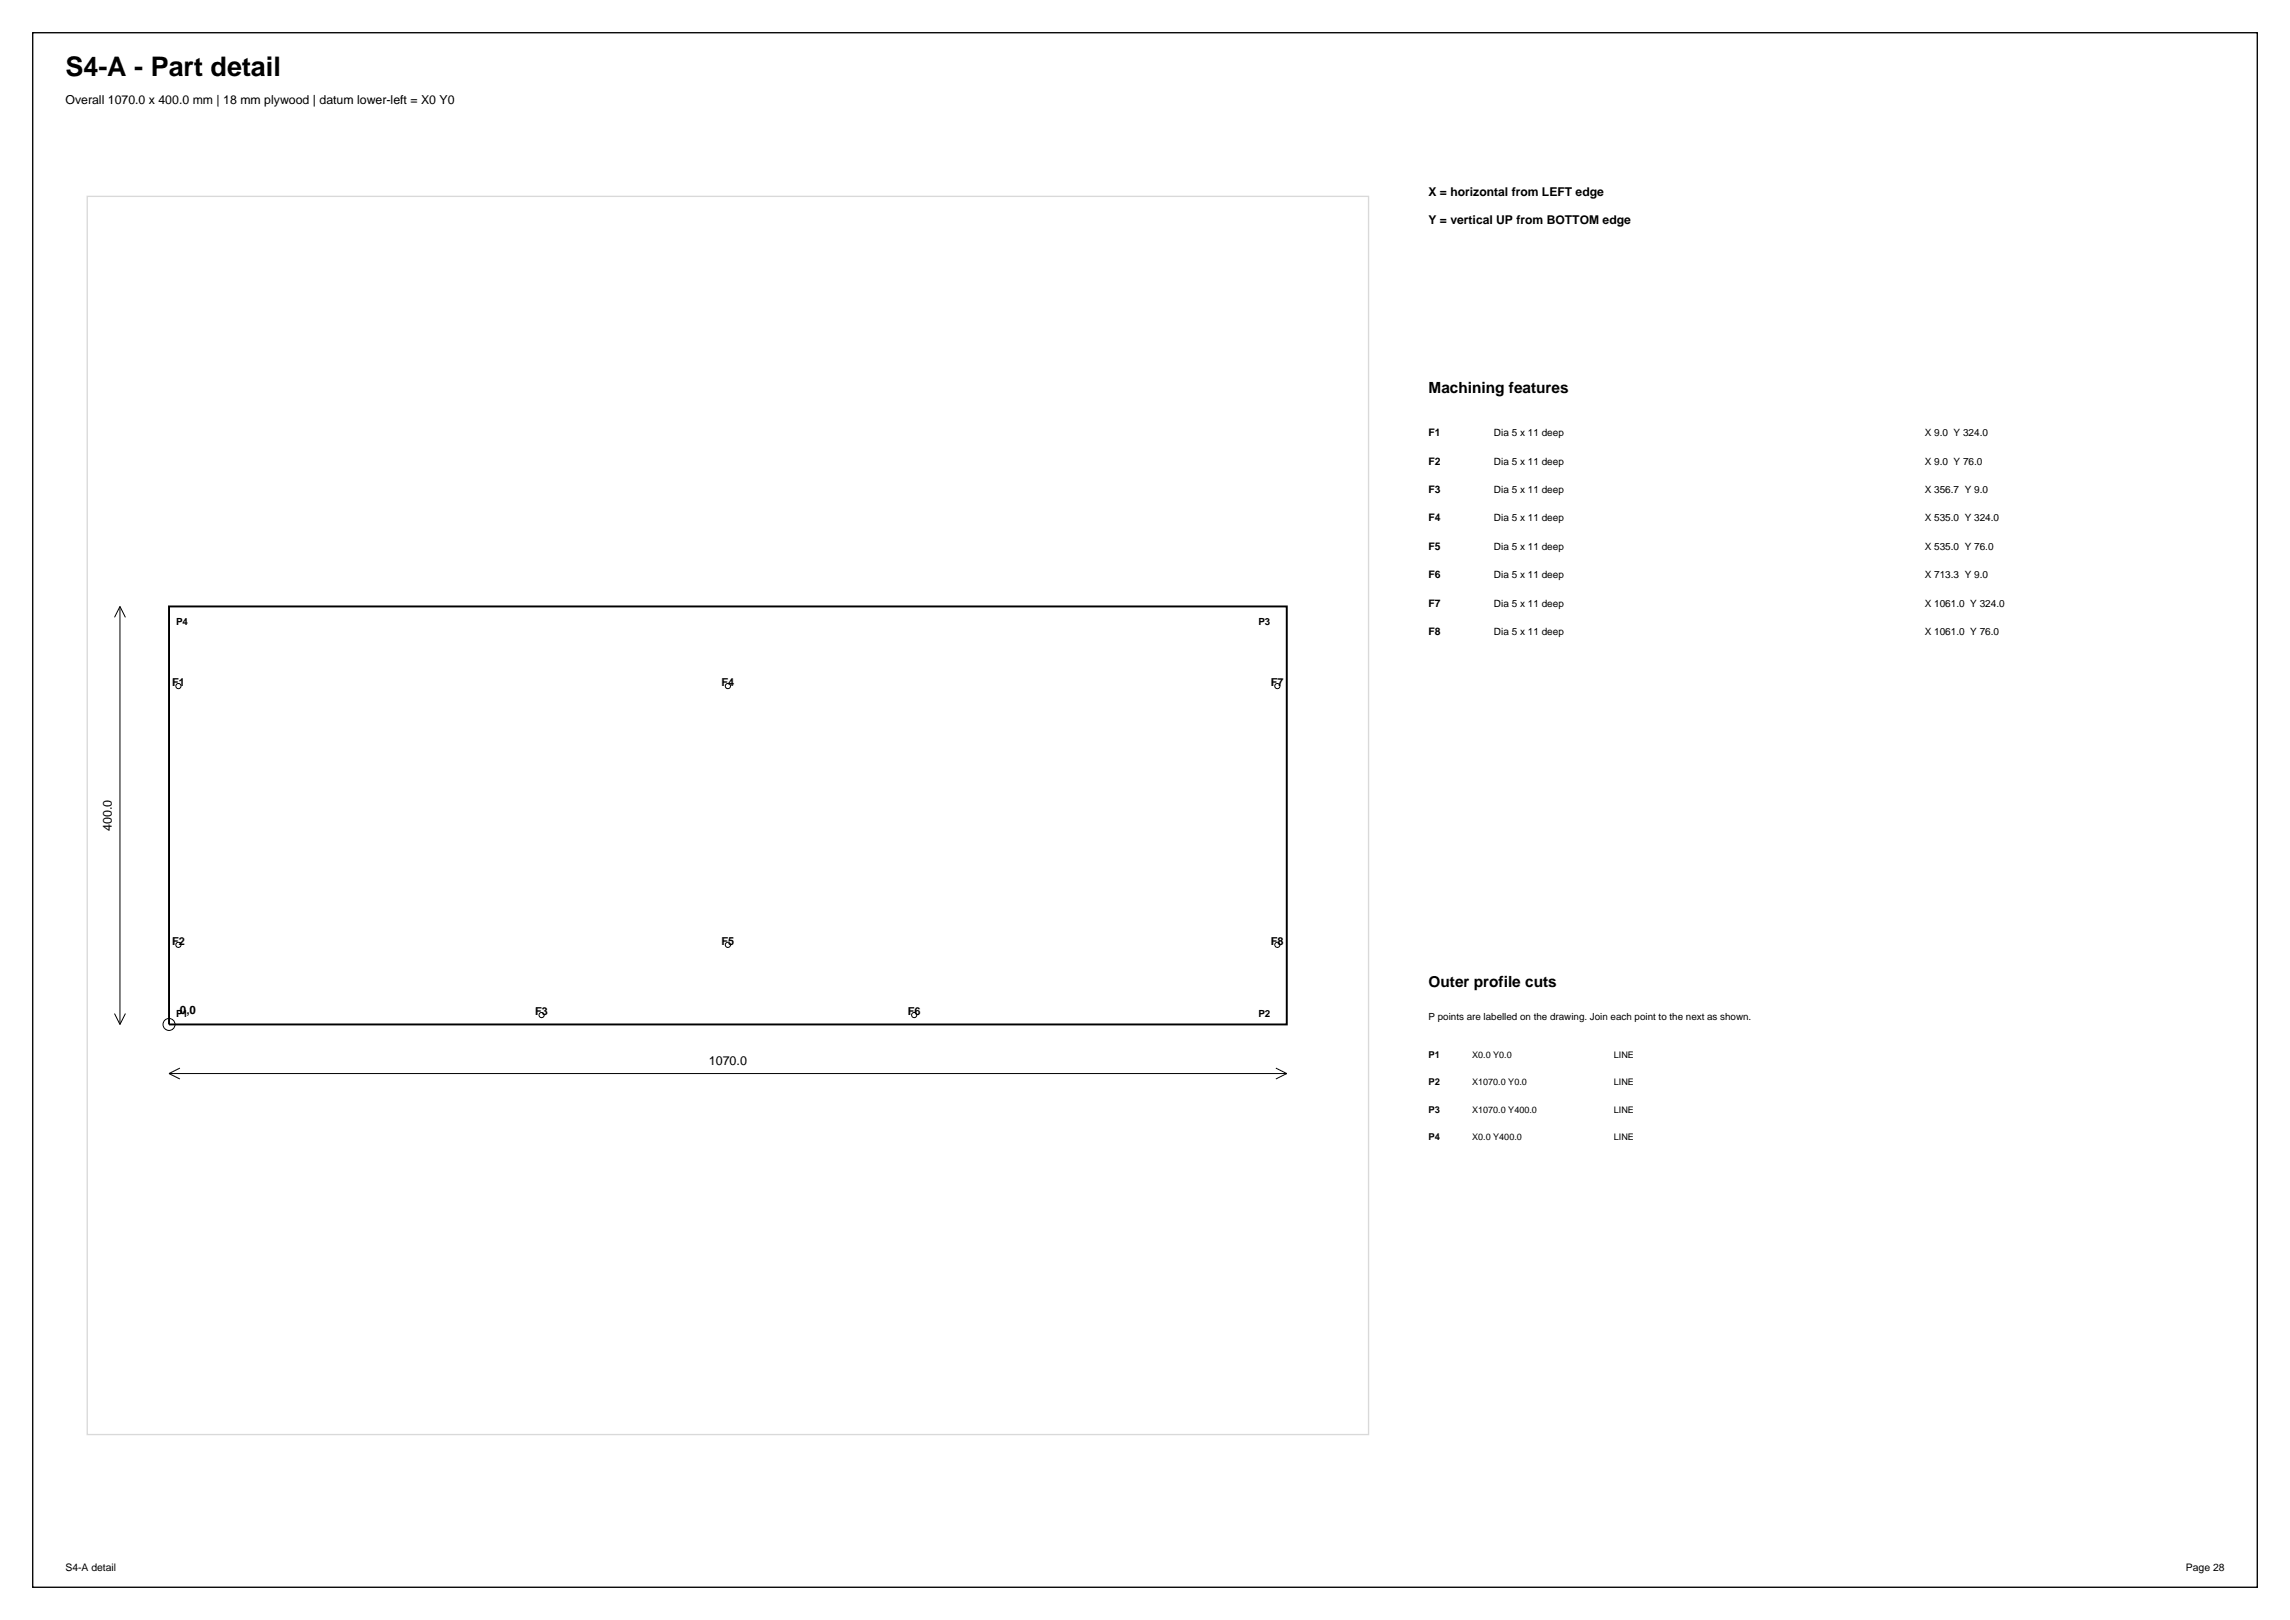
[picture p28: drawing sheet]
<svg xmlns="http://www.w3.org/2000/svg" width="420mm" height="297mm" viewBox="0 0 420 297" stroke-linecap="round" stroke-linejoin="round" font-family="sans-serif">
<defs><g id="words">
<text font-size="4.9" x="12" y="14">S4-A - Part detail</text>
<g font-size="2.8">
<text x="262" y="72">Machining features</text>
<text x="262" y="181">Outer profile cuts</text>
</g>
<g font-size="2.3">
<text x="12" y="19">Overall 1070.0 x 400.0 mm | 18 mm plywood | datum lower-left = X0 Y0</text>
<text x="20.5" y="152.4" transform="rotate(-90 20.5 152.4)">400.0</text>
<text x="130" y="195.3">1070.0</text>
</g>
<g font-size="2.2">
<text x="262" y="36">X = horizontal from LEFT edge</text>
<text x="262" y="41">Y = vertical UP from BOTTOM edge</text>
</g>
<text font-size="2.1" x="33" y="185.8">0,0</text>
<g font-size="2">
<text x="31.6" y="125.7">F1</text>
<text x="132.3" y="125.7">F4</text>
<text x="233.1" y="125.7">F7</text>
<text x="31.6" y="173.3">F2</text>
<text x="132.3" y="173.3">F5</text>
<text x="233.1" y="173.3">F8</text>
<text x="98.2" y="186.1">F3</text>
<text x="166.5" y="186.1">F6</text>
</g>
<g font-size="1.9">
<text x="262" y="80">F1</text>
<text x="262" y="85.2">F2</text>
<text x="262" y="90.4">F3</text>
<text x="262" y="95.6">F4</text>
<text x="262" y="100.8">F5</text>
<text x="262" y="106">F6</text>
<text x="262" y="111.2">F7</text>
<text x="262" y="116.4">F8</text>
<text x="12" y="288">S4-A detail</text>
<text x="400.9" y="288">Page 28</text>
</g>
<g font-size="1.8">
<text x="274" y="80">Dia 5 x 11 deep</text>
<text x="353" y="80">X 9.0 Y 324.0</text>
<text x="274" y="85.2">Dia 5 x 11 deep</text>
<text x="353" y="85.2">X 9.0 Y 76.0</text>
<text x="274" y="90.4">Dia 5 x 11 deep</text>
<text x="274" y="95.6">Dia 5 x 11 deep</text>
<text x="353" y="90.4">X 356.7 Y 9.0</text>
<text x="353" y="95.6">X 535.0 Y 324.0</text>
<text x="274" y="100.8">Dia 5 x 11 deep</text>
<text x="353" y="100.8">X 535.0 Y 76.0</text>
<text x="274" y="106">Dia 5 x 11 deep</text>
<text x="353" y="106">X 713.3 Y 9.0</text>
<text x="274" y="111.2">Dia 5 x 11 deep</text>
<text x="353" y="111.2">X 1061.0 Y 324.0</text>
<text x="32.3" y="114.6">P4</text>
<text x="230.8" y="114.6">P3</text>
<text x="274" y="116.4">Dia 5 x 11 deep</text>
<text x="353" y="116.4">X 1061.0 Y 76.0</text>
<text x="32.3" y="186.5">P1</text>
<text x="230.8" y="186.5">P2</text>
<text x="262" y="187">P points are labelled on the drawing. Join each point to the next as shown.</text>
</g>
<g font-size="1.7">
<text x="262" y="194">P1</text>
<text x="270" y="194">X0.0 Y0.0</text>
<text x="296" y="194">LINE</text>
<text x="262" y="199">P2</text>
<text x="270" y="199">X1070.0 Y0.0</text>
<text x="296" y="199">LINE</text>
<text x="262" y="204">P3</text>
<text x="262" y="209">P4</text>
<text x="270" y="204">X1070.0 Y400.0</text>
<text x="270" y="209">X0.0 Y400.0</text>
<text x="296" y="204">LINE</text>
<text x="296" y="209">LINE</text>
</g>
</g></defs>
<path d="M6 6h408v285h-408z" fill="none" stroke="#000" stroke-width=".25"/>
<path d="M16 36h235v227h-235z" fill="none" stroke="#d9d9d9" stroke-width=".25"/>
<path d="M31 111.2h205v76.6h-205z" fill="none" stroke="#000" stroke-width=".35"/>
<g fill="none" stroke="#000" stroke-width=".18">
<path d="M22 111.2v76.6M22 111.2l-1 2M22 111.2l1 2M21 185.8l1 2M23 185.8l-1 2M31 196.8h205M31 196.8l2 1M33 195.8l-2 1M234 195.8l2 1M236 196.8l-2 1"/>
<circle cx="32.7" cy="125.8" r=".48"/>
<circle cx="133.5" cy="125.8" r=".48"/>
<circle cx="234.3" cy="125.8" r=".48"/>
<circle cx="32.7" cy="173.2" r=".48"/>
<circle cx="133.5" cy="173.2" r=".48"/>
<circle cx="234.3" cy="173.2" r=".48"/>
<circle cx="31" cy="187.8" r="1.1"/>
<circle cx="99.3" cy="186.1" r=".48"/>
<circle cx="167.7" cy="186.1" r=".48"/>
</g>
<use href="#words"/>
</svg>
